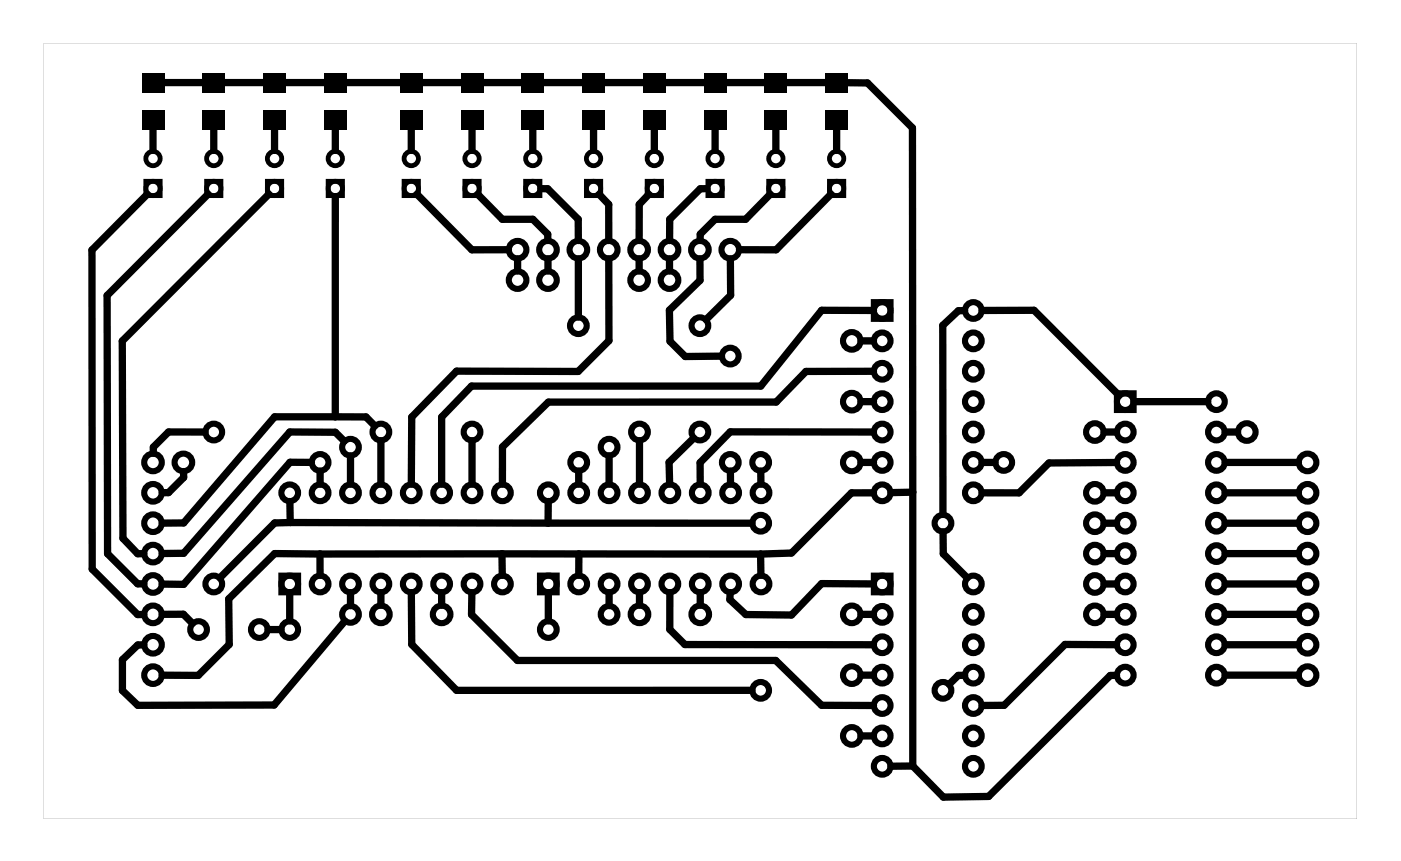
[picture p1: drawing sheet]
<svg xmlns="http://www.w3.org/2000/svg" width="117mm" height="72mm" viewBox="0 0 117 72" stroke-linecap="round" stroke-linejoin="round" font-family="sans-serif">
<g fill="#000">
<path d="M11.8 6.1h1.9v1.6h-1.9zM11.8 9.2h1.9v1.6h-1.9zM16.9 6.1h1.9v1.6h-1.9zM16.9 9.2h1.9v1.6h-1.9zM22 6.1h1.9v1.6h-1.9zM22 9.2h1.9v1.6h-1.9zM27.1 6.1h1.9v1.6h-1.9zM27.1 9.2h1.9v1.6h-1.9zM33.4 6.1h1.9v1.6h-1.9zM33.4 9.2h1.9v1.6h-1.9zM38.5 6.1h1.9v1.6h-1.9zM38.5 9.2h1.9v1.6h-1.9z"/>
<path d="M43.6 6.1h1.9v1.6h-1.9zM43.6 9.2h1.9v1.6h-1.9zM48.7 6.1h1.9v1.6h-1.9zM48.7 9.2h1.9v1.6h-1.9zM53.8 6.1h1.9v1.6h-1.9zM53.8 9.2h1.9v1.6h-1.9zM58.8 6.1h1.9v1.6h-1.9zM58.8 9.2h1.9v1.6h-1.9zM63.9 6.1h1.9v1.6h-1.9zM63.9 9.2h1.9v1.6h-1.9zM69 6.1h1.9v1.6h-1.9zM69 9.2h1.9v1.6h-1.9z"/>
<path d="M3.6 3.6h109.8v64.8h-109.8zM3.6 3.6v64.8h109.8v-64.8z"/>
</g>
<g fill="none" stroke="#000" stroke-width=".51">
<path d="M73.1 25.3h1.3v1.4h-1.3zM93.4 32.9h1.4v1.4h-1.4zM23.5 48.1h1.4v1.4h-1.4zM45.1 48.1h1.4v1.4h-1.4zM73.1 48.1h1.3v1.4h-1.3z"/>
<circle cx="12.8" cy="38.7" r=".74"/>
<circle cx="15.3" cy="38.7" r=".74"/>
<circle cx="17.9" cy="36.1" r=".7"/>
<circle cx="26.8" cy="38.7" r=".7"/>
<circle cx="29.3" cy="37.4" r=".7"/>
<circle cx="31.8" cy="36.1" r=".7"/>
<circle cx="39.5" cy="36.1" r=".7"/>
<circle cx="43.3" cy="23.4" r=".74"/>
<circle cx="43.3" cy="20.9" r=".74"/>
<circle cx="45.8" cy="23.4" r=".74"/>
<circle cx="45.8" cy="20.9" r=".74"/>
<circle cx="48.4" cy="27.2" r=".7"/>
<circle cx="48.4" cy="20.9" r=".74"/>
<circle cx="48.4" cy="38.6" r=".7"/>
<circle cx="50.9" cy="20.9" r=".74"/>
<circle cx="50.9" cy="37.4" r=".7"/>
<circle cx="53.4" cy="20.9" r=".74"/>
<circle cx="53.4" cy="23.4" r=".74"/>
<circle cx="53.5" cy="36.1" r=".7"/>
<circle cx="56" cy="20.9" r=".74"/>
<circle cx="56" cy="23.4" r=".74"/>
<circle cx="58.5" cy="36.1" r=".7"/>
<circle cx="58.5" cy="27.2" r=".7"/>
<circle cx="58.5" cy="20.9" r=".74"/>
<circle cx="61.1" cy="29.8" r=".7"/>
<circle cx="61.1" cy="38.7" r=".7"/>
<circle cx="61.1" cy="20.9" r=".74"/>
<circle cx="63.6" cy="38.7" r=".7"/>
<circle cx="71.2" cy="38.7" r=".74"/>
<circle cx="71.2" cy="33.6" r=".74"/>
<circle cx="71.2" cy="28.5" r=".74"/>
<circle cx="73.8" cy="36.1" r=".7"/>
<circle cx="73.8" cy="28.5" r=".7"/>
<circle cx="73.8" cy="31" r=".7"/>
<circle cx="73.8" cy="33.6" r=".7"/>
<circle cx="73.8" cy="38.7" r=".7"/>
<circle cx="73.8" cy="26" r=".7"/>
<circle cx="81.4" cy="28.5" r=".7"/>
<circle cx="81.4" cy="36.1" r=".7"/>
<circle cx="81.4" cy="38.7" r=".7"/>
<circle cx="81.4" cy="31" r=".7"/>
<circle cx="81.4" cy="33.6" r=".7"/>
<circle cx="81.4" cy="26" r=".7"/>
<circle cx="83.9" cy="38.7" r=".7"/>
<circle cx="91.5" cy="36.1" r=".74"/>
<circle cx="94.1" cy="38.7" r=".7"/>
<circle cx="94.1" cy="36.1" r=".7"/>
<circle cx="94.1" cy="33.6" r=".7"/>
<circle cx="101.7" cy="38.7" r=".7"/>
<circle cx="101.7" cy="36.1" r=".7"/>
<circle cx="101.7" cy="33.6" r=".7"/>
<circle cx="104.2" cy="36.1" r=".74"/>
<circle cx="109.3" cy="38.7" r=".74"/>
<circle cx="12.8" cy="41.2" r=".74"/>
<circle cx="12.8" cy="46.3" r=".74"/>
<circle cx="12.8" cy="43.7" r=".74"/>
<circle cx="12.8" cy="48.8" r=".74"/>
<circle cx="12.8" cy="51.4" r=".74"/>
<circle cx="12.8" cy="56.4" r=".74"/>
<circle cx="12.8" cy="53.9" r=".74"/>
<circle cx="16.6" cy="52.6" r=".7"/>
<circle cx="17.9" cy="48.8" r=".7"/>
<circle cx="21.7" cy="52.6" r=".7"/>
<circle cx="24.2" cy="52.6" r=".7"/>
<circle cx="24.2" cy="41.2" r=".7"/>
<circle cx="24.2" cy="48.8" r=".7"/>
<circle cx="26.8" cy="41.2" r=".7"/>
<circle cx="26.8" cy="48.8" r=".7"/>
<circle cx="29.3" cy="51.4" r=".7"/>
<circle cx="29.3" cy="41.2" r=".7"/>
<circle cx="29.3" cy="48.8" r=".7"/>
<circle cx="31.8" cy="41.2" r=".7"/>
<circle cx="31.8" cy="48.8" r=".7"/>
<circle cx="31.8" cy="51.4" r=".74"/>
<circle cx="34.4" cy="41.2" r=".7"/>
<circle cx="34.4" cy="48.8" r=".7"/>
<circle cx="36.9" cy="41.2" r=".7"/>
<circle cx="36.9" cy="48.8" r=".7"/>
<circle cx="36.9" cy="51.4" r=".74"/>
<circle cx="39.5" cy="41.2" r=".7"/>
<circle cx="39.5" cy="48.8" r=".7"/>
<circle cx="42" cy="41.2" r=".7"/>
<circle cx="42" cy="48.8" r=".7"/>
<circle cx="45.8" cy="52.6" r=".7"/>
<circle cx="45.8" cy="41.2" r=".7"/>
<circle cx="45.8" cy="48.8" r=".7"/>
<circle cx="48.4" cy="41.2" r=".7"/>
<circle cx="48.4" cy="48.8" r=".7"/>
<circle cx="50.9" cy="41.2" r=".7"/>
<circle cx="50.9" cy="48.8" r=".7"/>
<circle cx="50.9" cy="51.3" r=".7"/>
<circle cx="53.5" cy="41.2" r=".7"/>
<circle cx="53.5" cy="48.8" r=".7"/>
<circle cx="53.5" cy="51.3" r=".74"/>
<circle cx="56" cy="41.2" r=".7"/>
<circle cx="56" cy="48.8" r=".7"/>
<circle cx="58.5" cy="41.2" r=".7"/>
<circle cx="58.5" cy="48.8" r=".7"/>
<circle cx="58.5" cy="51.3" r=".74"/>
<circle cx="61.1" cy="41.2" r=".7"/>
<circle cx="61.1" cy="48.8" r=".7"/>
<circle cx="63.6" cy="57.7" r=".7"/>
<circle cx="63.6" cy="43.7" r=".7"/>
<circle cx="63.6" cy="41.2" r=".7"/>
<circle cx="63.6" cy="48.8" r=".7"/>
<circle cx="71.2" cy="56.4" r=".74"/>
<circle cx="71.2" cy="51.4" r=".74"/>
<circle cx="73.8" cy="53.9" r=".7"/>
<circle cx="73.8" cy="41.2" r=".7"/>
<circle cx="73.8" cy="51.4" r=".7"/>
<circle cx="73.8" cy="56.4" r=".7"/>
<circle cx="73.8" cy="59" r=".7"/>
<circle cx="73.8" cy="48.8" r=".7"/>
<circle cx="78.8" cy="57.7" r=".7"/>
<circle cx="78.8" cy="43.7" r=".7"/>
<circle cx="81.4" cy="59" r=".7"/>
<circle cx="81.4" cy="51.4" r=".7"/>
<circle cx="81.4" cy="56.4" r=".7"/>
<circle cx="81.4" cy="41.2" r=".7"/>
<circle cx="81.4" cy="53.9" r=".7"/>
<circle cx="81.4" cy="48.8" r=".7"/>
<circle cx="91.5" cy="43.7" r=".74"/>
<circle cx="91.5" cy="48.8" r=".74"/>
<circle cx="91.5" cy="46.3" r=".74"/>
<circle cx="91.5" cy="41.2" r=".74"/>
<circle cx="91.5" cy="51.4" r=".74"/>
<circle cx="94.1" cy="51.4" r=".7"/>
<circle cx="94.1" cy="46.3" r=".7"/>
<circle cx="94.1" cy="41.2" r=".7"/>
<circle cx="94.1" cy="48.8" r=".7"/>
<circle cx="94.1" cy="43.7" r=".7"/>
<circle cx="94.1" cy="53.9" r=".7"/>
<circle cx="94.1" cy="56.4" r=".7"/>
<circle cx="101.7" cy="41.2" r=".7"/>
<circle cx="101.7" cy="46.3" r=".7"/>
<circle cx="101.7" cy="48.8" r=".7"/>
<circle cx="101.7" cy="51.4" r=".7"/>
<circle cx="101.7" cy="43.7" r=".7"/>
<circle cx="101.7" cy="53.9" r=".7"/>
<circle cx="101.7" cy="56.4" r=".7"/>
<circle cx="109.3" cy="43.7" r=".74"/>
<circle cx="109.3" cy="46.3" r=".74"/>
<circle cx="109.3" cy="41.2" r=".74"/>
<circle cx="109.3" cy="51.4" r=".74"/>
<circle cx="109.3" cy="48.8" r=".74"/>
<circle cx="109.3" cy="56.4" r=".74"/>
<circle cx="109.3" cy="53.9" r=".74"/>
<circle cx="71.2" cy="61.5" r=".74"/>
<circle cx="73.8" cy="64.1" r=".7"/>
<circle cx="73.8" cy="61.5" r=".7"/>
<circle cx="81.4" cy="61.5" r=".7"/>
<circle cx="81.4" cy="64.1" r=".7"/>
</g>
<g fill="none" stroke="#000" stroke-width=".4">
<path d="M12.2 15.2h1.2v1.2h-1.2zM17.3 15.2h1.2v1.2h-1.2zM22.4 15.2h1.2v1.2h-1.2zM27.4 15.2h1.2v1.2h-1.2zM33.8 15.2h1.2v1.2h-1.2zM38.9 15.2h1.2v1.2h-1.2zM43.9 15.2h1.2v1.2h-1.2zM49 15.2h1.2v1.2h-1.2zM54.1 15.2h1.2v1.2h-1.2zM59.2 15.2h1.2v1.2h-1.2zM64.3 15.2h1.2v1.2h-1.2zM69.3 15.2h1.2v1.2h-1.2z"/>
<circle cx="12.8" cy="15.8" r=".6"/>
<circle cx="12.8" cy="13.3" r=".6"/>
<circle cx="17.9" cy="15.8" r=".6"/>
<circle cx="17.9" cy="13.3" r=".6"/>
<circle cx="23" cy="15.8" r=".6"/>
<circle cx="23" cy="13.3" r=".6"/>
<circle cx="28" cy="15.8" r=".6"/>
<circle cx="28" cy="13.3" r=".6"/>
<circle cx="34.4" cy="15.8" r=".6"/>
<circle cx="34.4" cy="13.3" r=".6"/>
<circle cx="39.5" cy="15.8" r=".6"/>
<circle cx="39.5" cy="13.3" r=".6"/>
<circle cx="44.5" cy="15.8" r=".6"/>
<circle cx="44.5" cy="13.3" r=".6"/>
<circle cx="49.6" cy="15.8" r=".6"/>
<circle cx="49.6" cy="13.3" r=".6"/>
<circle cx="54.7" cy="15.8" r=".6"/>
<circle cx="54.7" cy="13.3" r=".6"/>
<circle cx="59.8" cy="15.8" r=".6"/>
<circle cx="59.8" cy="13.3" r=".6"/>
<circle cx="64.9" cy="15.8" r=".6"/>
<circle cx="64.9" cy="13.3" r=".6"/>
<circle cx="69.9" cy="15.8" r=".6"/>
<circle cx="69.9" cy="13.3" r=".6"/>
</g>
<g fill="none" stroke="#000" stroke-width=".61">
<path d="M12.3 16.2l-4.6 4.7v26.7l3.8 3.8h.5M12.8 10.7v1.9M13.6 6.9h3.5M17.4 16.2l-8.4 8.5v21.6l2.5 2.5h.5M17.9 10.7v1.9M18.7 6.9h3.4M22.5 16.2l-12.3 12.3 .1 16.5 1.2 1.3h.5M23 10.7v1.9M23.8 6.9h3.4M28 16.4v18.4M28 10.7v1.9M33.6 6.9h-4.8"/>
<path d="M34.4 10.7v1.9M34.9 16.2l4.5 4.7h3.1M35.2 6.9h3.5M39.5 10.7v1.9M39.9 16.2l2.1 2.1h2.5l1.3 1.3v.5M40.3 6.9h3.4M44.5 10.7v1.9M45.2 15.8h.6l2.5 2.5v1.8M45.4 6.9h3.4M49.6 10.7v1.9M50.1 16.2l.8 .9v3M50.4 6.9h3.5"/>
<path d="M54.2 16.2l-.8 .9v3M54.7 10.7v1.9M55.5 6.9h3.5M59.1 15.8h-.6l-2.5 2.5v1.8M59.8 10.7v1.9M60.6 6.9h3.5M64.4 16.2l-2.1 2.1h-2.5l-1.3 1.3v.5M64.9 10.7v1.9M65.7 6.9h3.4M69.5 16.2l-4.6 4.7h-3.1M69.9 10.7v1.9M70.8 6.9h1.7l3.8 3.8v30.4"/>
<path d="M15.3 39.4l.1 .5-1.3 1.3h-.5M17.1 36.1h-3l-1.3 1.3v.5M26 38.6h-1.8l-8.8 10.2h-1.8M26.8 39.4v1.1M28 34.8h2.6l.7 .8M28 34.8h-5l-7.6 8.9h-1.8M28.8 36.9l-.8-.8h-3.8l-8.8 10.1-1.8 .1M29.3 38.1v2.4M31.8 36.8v3.7M39.5 36.8v3.7M43.3 21.6v1M45.8 21.6v1"/>
<path d="M48.4 21.6v4.9M48.4 39.4v1.1M50.9 21.6v6.9l-2.6 2.5h-10.1l-3.8 3.9v5.6M50.9 38.1v2.4M53.4 21.6v1M53.5 36.8v3.7M56 21.6v1M58 36.6l-2.1 2 .1 1.9M58.5 21.6v1.8l-2.5 2.5v2.6l1.3 1.3h3M61.1 21.6v3.1l-2.1 2M61.1 39.4v1.1M63.6 39.4v1.1"/>
<path d="M72 38.7h1M72 28.5h1M72 33.6h1M73 25.9h-4.3l-5.1 6.4h-24.2l-2.5 2.6v5.6M73 36.1h-11.9l-2.6 2.6v1.8M73 31h-5.6l-2.5 2.6h-19.1l-3.8 3.8v3.1M80.6 26h-.5l-1.3 1.2v15.8M82.1 25.9h4.3l7.2 7.2M82.1 38.7h1.1M92.3 36.1h1M93.3 38.7h-5.6l-2.5 2.5h-3.1M94.8 33.6h6.2"/>
<path d="M102.4 38.7h6.1M102.4 36.1h1.1M13.6 51.3h1.7l.8 .8M22.4 52.6h1.1M24.2 49.5v2.4M24.2 41.9l.1 1.8M24.3 43.7h-1.3l-4.6 4.6M24.3 43.7h21.5M26.7 46.3h-3.7l-3.9 3.8 .1 3.8-2.6 2.6-3-.1M26.7 46.3l.1 1.8M28.8 51.9l-5.9 7-11.4 .1-1.3-1.3v-2.6l1.3-1.2h.5M29.3 49.5v1.1"/>
<path d="M31.8 49.5v1.1M34.4 49.5v4.4l3.8 3.8h24.7M36.9 49.5v1.1M39.4 49.5v1.9l3.9 3.8h21.6l3.8 3.8h4.3M42 46.3v1.8M45.8 43.7h17.1M45.8 41.9v1.8M45.8 49.5v2.4M48.4 46.3h-21.7M48.4 46.3h15.2M48.4 46.3v1.8M50.9 49.5v1.1"/>
<path d="M53.5 49.5v1.1M56 49.5v3.1l1.3 1.3h15.7M58.5 49.5v1.1M63.6 46.3v1.8M72 51.4h1M72 56.4h1M73 41.2h-1.8l-5 5-2.6 .1M73 48.8h-4.3l-2.5 2.6h-3.8l-1.4-1.3v-.6M76.3 41.1l-1.8 .1M76.3 41.1v22.9M78.8 44.5l.1 1.8 2 2M80.6 56.4l-.5 .1-.7 .7"/>
<path d="M92.3 51.4h1M92.3 41.2h1M92.3 43.7h1M92.3 48.8h1M92.3 46.3h1M93.3 53.9h-4.3l-5.1 5.1h-1.8M93.3 56.4l-.5 .1-10.2 10.1h-3.7l-2.6-2.6M102.4 51.4h6.1M102.4 56.4h6.1M102.4 41.2h6.1M102.4 43.7h6.1M102.4 48.8h6.1"/>
<path d="M102.4 46.3h6.1M102.4 53.9h6.1M72 61.5h1M76.3 64h-1.8"/>
</g>
</svg>
